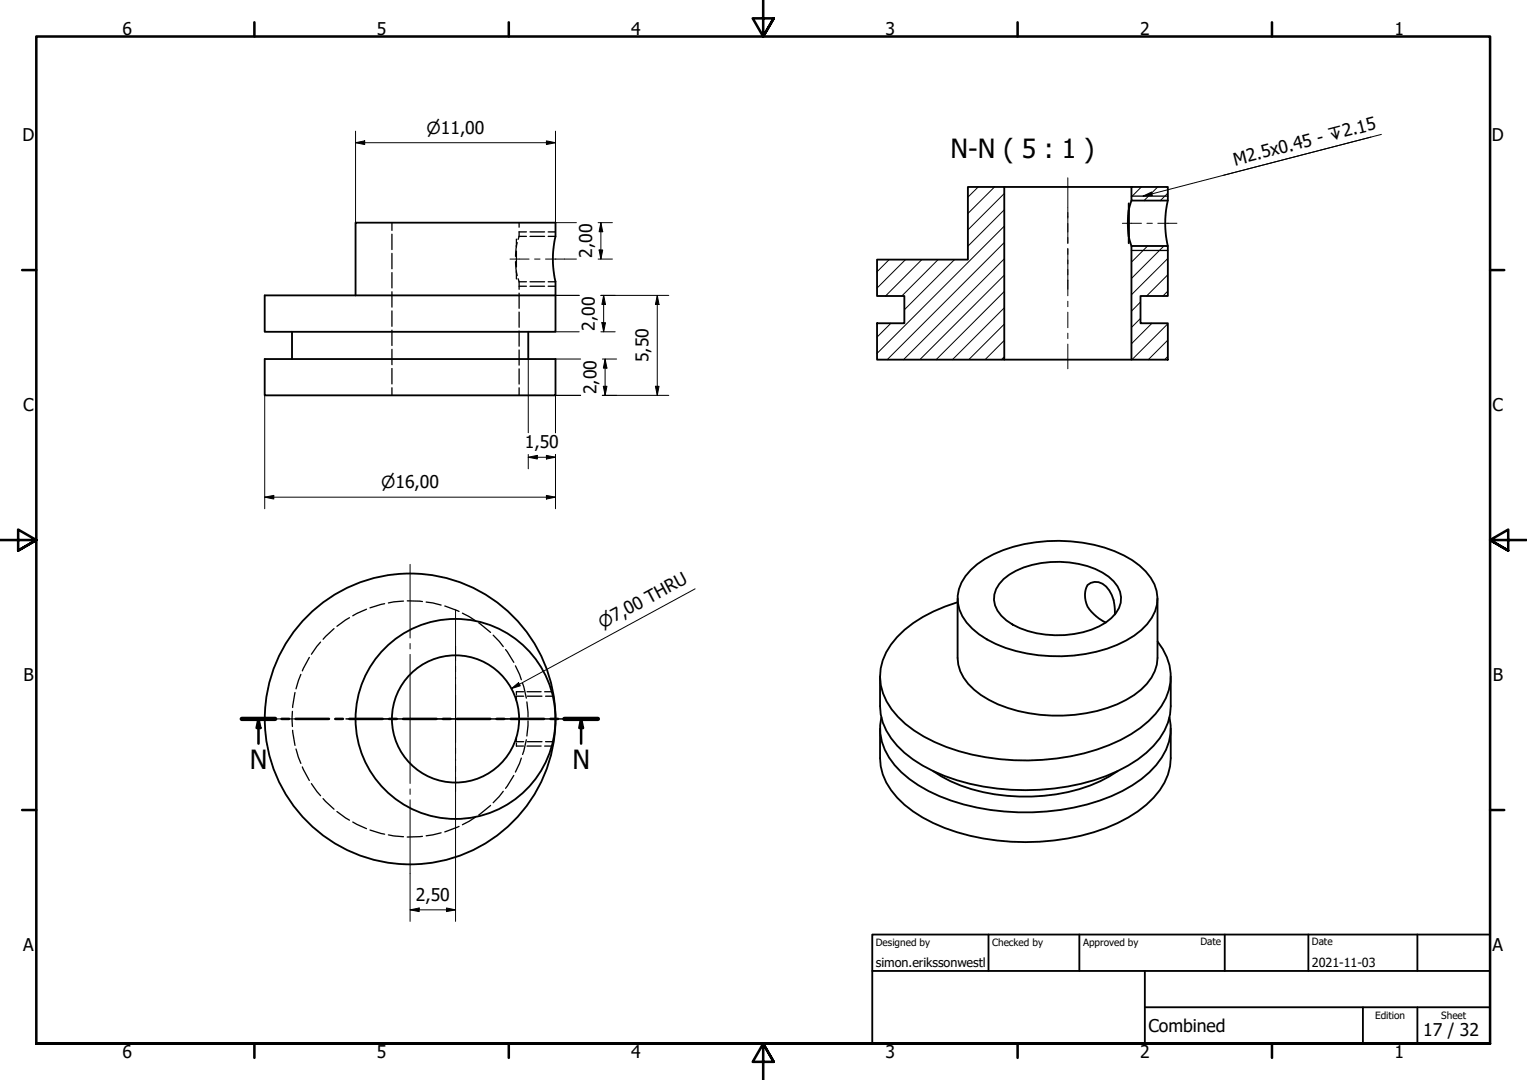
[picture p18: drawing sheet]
<svg xmlns="http://www.w3.org/2000/svg" width="420mm" height="297mm" viewBox="0 0 420 297" stroke-linecap="round" stroke-linejoin="round" font-family="sans-serif">
<defs><g id="words">
<g font-size="7.3">
<text x="261.6" y="43.5">N-N ( 5 : 1 )</text>
<text x="68.7" y="211.5">N</text>
<text x="157.5" y="211.5">N</text>
</g>
<g font-size="4.8">
<text x="33.7" y="9.6">6</text>
<text x="103.7" y="9.6">5</text>
<text x="173.7" y="9.6">4</text>
<text x="243.7" y="9.6">3</text>
<text x="313.7" y="9.6">2</text>
<text x="383.7" y="9.6">1</text>
<text x="6.2" y="38.9">D</text>
<text x="410.5" y="38.9">D</text>
<text x="339.9" y="45.6" transform="rotate(-15 339.9 45.6)">M2.5x0.45 - ↧2.15</text>
<text x="162.9" y="70.9" transform="rotate(-90 162.9 70.9)">2,00</text>
<text x="163.7" y="90.9" transform="rotate(-90 163.7 90.9)">2,00</text>
<text x="178.5" y="99.7" transform="rotate(-90 178.5 99.7)">5,50</text>
<text x="6.4" y="113.2">C</text>
<text x="164.1" y="108.4" transform="rotate(-90 164.1 108.4)">2,00</text>
<text x="410.7" y="113.2">C</text>
<text x="144.4" y="123.3">1,50</text>
<text x="6.4" y="187.4">B</text>
<text x="410.7" y="187.4">B</text>
<text x="114.4" y="247.8">2,50</text>
<text x="6.4" y="261.7">A</text>
<text x="410.7" y="261.7">A</text>
<text x="316" y="283.8">Combined</text>
<text x="391.6" y="285">17 / 32</text>
<text x="33.7" y="290.9">6</text>
<text x="103.7" y="290.9">5</text>
<text x="173.7" y="290.9">4</text>
<text x="243.7" y="290.9">3</text>
<text x="313.7" y="290.9">2</text>
<text x="383.7" y="290.9">1</text>
</g>
<g font-size="4.6">
<text x="117.4" y="36.8">⌀11,00</text>
<text x="104.9" y="134.4">⌀16,00</text>
<text x="165.8" y="173.1" transform="rotate(-28 165.8 173.1)">⌀7,00 THRU</text>
</g>
<g font-size="3.5">
<text x="241" y="266">simon.erikssonwestl</text>
<text x="361" y="266">2021-11-03</text>
</g>
<g font-size="2.8">
<text x="241" y="260.1">Designed by</text>
<text x="273" y="260.1">Checked by</text>
<text x="298" y="260.1">Approved by</text>
<text x="330.3" y="260">Date</text>
<text x="361" y="260">Date</text>
<text x="378.4" y="280.1">Edition</text>
<text x="396.6" y="280.1">Sheet</text>
</g>
</g></defs>
<!-- layer: Hatch (ISO) -->
<g fill="none" stroke="#000" stroke-width=".28">
<path d="M269.2 51.4l-2.9 2.8M273.6 51.4l-7.3 7.3M276.3 57.7l-10 10M276.3 53.2l-10 10M314 51.4l-2.7 2.8M318.6 51.4l-3.8 3.8M321.3 53.1l-2 2.1M244.7 71.4l-3.4 3.3M249.2 71.4l-7.9 7.8M253.6 71.4l-10 10M258.1 71.4l-10 10M262.6 71.4l-13.8 13.8"/>
<path d="M276.3 75.7l-23.2 23.2M276.3 71.2l-27.7 27.7M276.3 66.7l-32.2 32.2M276.3 62.2l-35 35M315.8 67.7l-4.5 4.4M320.3 67.7l-9 8.9M321.3 75.6l-5.8 5.8M321.3 71.1l-10 10M245.1 88.9l-3.8 3.8M276.3 98.1l-.8 .8M276.3 93.6l-5.3 5.3M276.3 89.1l-9.7 9.8"/>
<path d="M276.3 84.7l-14.2 14.2M276.3 80.2l-18.7 18.7M313.8 87.6l-2.5 2.5M313.8 83.1l-2.5 2.5M317 88.9l-5.7 5.7M321.3 98l-.9 .9M321.3 93.5l-5.3 5.4M321.3 89.1l-9.8 9.8M321.3 80.1l-1.3 1.3"/>
</g>
<!-- layer: Hidden (ISO) -->
<g fill="none" stroke="#000" stroke-width=".36">
<path d="M107.8 61.2v2.2M107.8 64.4v4.2M107.8 69.7v4.2M107.8 75v4.2M141.9 72l.4 3.8M142.1 65.8v2.2M142.1 69.1v4.3M142.1 74.5v2.2M142.3 66.7l-.4 3.8M142.6 76.7l.2 .8M142.8 65l-.2 .9M142.8 61.2v1.3"/>
<path d="M142.8 77.5v2.1M142.8 65h2M142.8 77.5h2M142.8 78.7h2M144.8 63.8l-2-.1v1.3M145.8 65h4M145.8 77.5h4M145.8 63.8h4M145.8 78.7h4M150.8 65h2M150.8 77.5h2M150.8 63.8h2"/>
<path d="M150.8 78.7h2M107.8 80.2v4.3M107.8 85.5v4.3M107.8 90.8v4.2M107.8 96.1v4.2M142.8 80.6v4.2M142.8 85.8v4.2M142.8 91v4.2M142.8 96.3v4.1M107.8 101.4v4.2M107.8 106.6v2.1M142.8 101.5v4.1"/>
<path d="M142.8 106.7v2M88.2 176.6l-2.5 3.3M91.9 172.9l-3 2.9M96.2 169.9l-3.5 2.4M100.8 167.6l-3.7 1.8M105.8 166l-4 1.2M111 165.3l-4.1 .5M112.1 165.3l4.1 .1M117.3 165.6l4.1 .8M122.4 166.7l3.9 1.5M127.2 168.6l3.7 2.1M131.7 171.3l3.3 2.6"/>
<path d="M135.7 174.7l2.8 3.1M139.1 178.7l2.3 3.5M80.5 195.7v4.1M81.2 190.5l-.7 4.1M82.8 185.5l-1.4 3.9M85.1 180.8l-1.9 3.7M141.8 183.1l1.6 3.9M141.9 191.8l-.1 .1M142.1 191.9v.8M143.8 187.9l1 4.1M144 190.3h-1.9v.8M144.1 191.5h-2l-.1 .1"/>
<path d="M145 193l.3 4.2M145 190.3h3.9M145.1 191.5h4M145.3 198.3l-.3 4.1M149.9 190.3h1.9M150.1 191.5h2M80.5 200.9l.7 4.1M81.4 206l1.4 4M83.2 210.9l1.9 3.8M85.7 215.5l2.5 3.3M88.9 219.7l3 2.9M138.5 217.6l-2.8 3.2"/>
<path d="M141.4 213.3l-2.3 3.5M141.8 203.6l.1 .1M142 203.8l.1 .2h2M142.1 202.8v.8M142.1 204.4v.8h1.9M143.4 208.5l-1.6 3.9M144.8 203.5l-1 4M145 205.2h3.9M145.1 204h4M149.9 205.2h1.9M150.1 204h2M92.7 223.2l3.5 2.4"/>
<path d="M97.1 226.1l3.7 1.8M101.8 228.3l4 1.1M106.9 229.6l4.1 .5M116.2 230l-4.1 .2M121.4 229.1l-4.1 .8M126.3 227.3l-3.9 1.5M130.9 224.7l-3.7 2.1M135 221.5l-3.3 2.7"/>
</g>
<!-- layer: Visible (ISO) -->
<g fill="none" stroke="#000" stroke-width=".51">
<path d="M276.3 51.4h35M310.6 55.9v11M311.3 51.4h10v3.8h-10zM311.3 55.2a20.1 20.1 0 0 0 0 12.5M321.3 55.2a27.4 27.4 0 0 0 0 12.5M241.3 71.4h25v-20h10v47.5h-35v-10h7.5v-7.5h-7.5zM311.3 67.7h10v13.7h-7.5v7.5h7.5v10h-10zM72.8 81.2h80v10.1h-80zM72.8 98.7h80v10h-80zM80.3 91.3v7.4M97.8 81.2v-20h55v3.8a27.4 27.4 0 0 0 0 12.5v3.7M145.4 91.3v7.4"/>
<path d="M276.3 98.9h35M267.1 156.8a30.2 30.2 0 0 1 17.8-7.7 41.8 41.8 0 0 1 26.7 5 13.3 13.3 0 0 1 6.9 10.3 12.7 12.7 0 0 1-6.4 10.4 40.2 40.2 0 0 1-26.4 5.4 32.6 32.6 0 0 1-18.2-7.3 10.5 10.5 0 0 1-.4-16.1zM276.2 159.2a24.8 24.8 0 0 1 20.6-4.1 16.1 16.1 0 0 1 10.7 6.2 6.6 6.6 0 0 1-1.7 8.7 24 24 0 0 1-18.1 4.5 19.7 19.7 0 0 1-12.2-5.2 6.6 6.6 0 0 1 .7-10.1zM263.5 164.6v16.4a12.8 12.8 0 0 0 6.4 10.2 39.7 39.7 0 0 0 25.9 5.4 34.2 34.2 0 0 0 18.2-6.9 12.2 12.2 0 0 0 4.5-8.7v-16.4M263.5 165.6a37.2 37.2 0 0 0-16.6 9.6 14.9 14.9 0 0 0 .2 21.9 39.5 39.5 0 0 0 20.3 10.4 64.7 64.7 0 0 0 40.9-4 26.2 26.2 0 0 0 12.5-11.4 14.4 14.4 0 0 0-2.3-15.7M306.8 169a9.4 9.4 0 0 0-3.4-8.4 2.98 2.98 0 0 0-3.2-.3 2.98 2.98 0 0 0-1.6 2.6 7 7 0 0 0 3.1 6.7l2.6 1.6M242.1 186.1v8.1a17.2 17.2 0 0 0 6.8 12.9 48 48 0 0 0 25.4 9.8 61 61 0 0 0 36.1-6.3 23.3 23.3 0 0 0 11-11.9l.5-2.2 .2-2.3v-8.1M242.5 197.3a14.9 14.9 0 0 0 3.6 13.1 36.8 36.8 0 0 0 19.1 10.9 64.2 64.2 0 0 0 43.6-3.7 25.7 25.7 0 0 0 12-11.4 13.8 13.8 0 0 0 1-8.9M242.1 200.3v8.2a17.1 17.1 0 0 0 6.8 12.8 48 48 0 0 0 25.4 9.9 61 61 0 0 0 36.1-6.4 23.3 23.3 0 0 0 11-11.8l.5-2.2 .2-2.3v-8.2M256.8 212.1a44.7 44.7 0 0 0 27.1 7 43.8 43.8 0 0 0 23.6-7"/>
<circle cx="112.9" cy="197.7" r="40"/>
<circle cx="125.3" cy="197.7" r="17.5"/>
<circle cx="125.3" cy="197.7" r="27.5"/>
</g>
<!-- layer: Visible Narrow (ISO) -->
<path d="M311.3 53.9h10M311.3 68.9h10" fill="none" stroke="#000" stroke-width=".36"/>
<!-- layer: Section Line (ISO) -->
<g fill="none" stroke="#000" stroke-width=".7">
<path d="M66.5 197.7h9.2M71.1 197.7l.5 2.5h-1zM71.1 197.7v6.8M77.5 197.7h2.1M81.3 197.7h9.2M92.3 197.7h2.1M96.1 197.7h9.2M107.1 197.7h2.1M110.9 197.7h9.2M121.9 197.7h2.1M125.7 197.7h9.2M136.7 197.7h2"/>
<path d="M140.5 197.7h9.2M151.4 197.7h2.1M155.3 197.7h9.2M159.9 197.7l.5 2.5h-1zM159.9 197.7v6.8"/>
</g>
<path d="M66.5 197.7h9.2M155.3 197.7h9.2" fill="none" stroke="#000" stroke-width="1.2"/>
<g fill="#000">
<path d="M71.1 197.7l.5 2.5h-1z" fill-rule="evenodd"/>
<path d="M159.9 197.7l.5 2.5h-1z" fill-rule="evenodd"/>
</g>
<!-- layer: Border (ISO) -->
<g fill="none" stroke="#000" stroke-width=".7">
<path d="M70 6.1v3.9M140 6.1v3.9M210 0v10l-2.9-5h5.8l-2.9 5 2.9-5M280 6.1v3.9M350 6.1v3.9M6.1 74.3h3.9M410 74.3h3.9M0 148.5h10l-5-2.8v5.7l5-2.9-5 2.9M420 148.5h-10l5-2.8v5.7l-5-2.9 5 2.9M6.1 222.8h3.9M410 222.8h3.9M10 287v-277h400v277h-400h400"/>
<path d="M70 287v3.9M140 287v3.9M212.9 292l-2.9-5 2.9 5h-5.8l2.9-5v10M280 287v3.9M350 287v3.9"/>
</g>
<!-- layer: Title (ISO) -->
<path d="M240 257h170v30h-170zM272 257v10M297 257v10M337 257v10M360 257v10M390 257v10M240 267h170M315 277h95M315 267v20M375 277v10M390 277v10" fill="none" stroke="#000" stroke-width=".51"/>
<!-- layer: Centerline (ISO) -->
<g fill="none" stroke="#000" stroke-width=".28">
<path d="M293.8 48.9v8M293.8 57v10M140.3 71.3h5.3M147.1 71.3h1.5M150.1 71.3h5.2M293.8 68.3v13.1M308.8 61.4h5.3M315.6 61.4h1.5M318.6 61.4h5.2M293.8 82.9v1.5M293.8 85.9v4.2M293.8 91.6v1.5"/>
<path d="M293.8 94.6v6.8"/>
</g>
<!-- layer: Center Mark (ISO) -->
<path d="M112.8 155.2v20.3M112.8 177v1.5M112.8 180v35.5M125.3 167.7v60M70.3 197.7h20.3M92.1 197.7h1.5M95.1 197.7h60.2M112.8 217v1.5M112.8 220v20.2" fill="none" stroke="#000" stroke-width=".28"/>
<!-- layer: Dimension (ISO) -->
<g fill="none" stroke="#000" stroke-width=".28">
<path d="M97.8 39.3l2.6-.6v1.1zM97.8 39.3h55M97.8 36.1v25.1M150.3 38.7l2.5 .6-2.5 .5zM152.8 36.1v25.1h5.8M155.3 71.3h3.3M164.6 71.3h3.9M164.6 61.2h3.9M164.8 68.8h1l-.5 2.5zM165.3 61.2l.5 2.5h-1zM165.3 61.2v10.1M145.4 98.7v20.3"/>
<path d="M152.8 81.2h6.6M152.8 91.3h6.6M152.8 98.7h7M165.3 81.2h18.7M165.3 91.3h4M165.6 88.8h1l-.5 2.5zM165.7 98.7h4M166.1 81.2l.5 2.5h-1zM166.1 81.2v10.1M166.5 98.7l.5 2.5h-1zM166.5 98.7v10M180.8 81.2l.5 2.5h-1z"/>
<path d="M180.8 81.2v27.5M72.8 108.7v31.2M159.8 108.7h-7v10.3M165.7 108.7h18.3M166 106.2h1l-.5 2.5zM180.3 106.2h1l-.5 2.5zM72.8 136.7l2.5-.4v1zM72.8 136.7h80M145.4 125.8l2.4-.5v.9zM145.4 125.8h7.4M145.4 125v3.9M150.3 125.3l2.5 .5-2.5 .4z"/>
<path d="M150.3 136.3l2.5 .4-2.5 .6zM152.8 125v14.9M125.3 227.7v25.7M112.8 250.2l2.5-.5v1zM112.8 250.2h12.5M112.8 240.2v13.2M122.9 249.7l2.4 .5-2.4 .5z"/>
</g>
<g fill="#000">
<path d="M97.8 39.3l2.6-.6v1.1z" fill-rule="evenodd"/>
<path d="M150.3 38.7l2.5 .6-2.5 .5z" fill-rule="evenodd"/>
<path d="M164.8 68.8h1l-.5 2.5z" fill-rule="evenodd"/>
<path d="M165.3 61.2l.5 2.5h-1z" fill-rule="evenodd"/>
<path d="M165.6 88.8h1l-.5 2.5z" fill-rule="evenodd"/>
<path d="M166.1 81.2l.5 2.5h-1z" fill-rule="evenodd"/>
<path d="M180.8 81.2l.5 2.5h-1z" fill-rule="evenodd"/>
<path d="M166 106.2h1l-.5 2.5z" fill-rule="evenodd"/>
<path d="M166.5 98.7l.5 2.5h-1z" fill-rule="evenodd"/>
<path d="M180.3 106.2h1l-.5 2.5z" fill-rule="evenodd"/>
<path d="M72.8 136.7l2.5-.4v1z" fill-rule="evenodd"/>
<path d="M145.4 125.8l2.4-.5v.9z" fill-rule="evenodd"/>
<path d="M150.3 125.3l2.5 .5-2.5 .4z" fill-rule="evenodd"/>
<path d="M150.3 136.3l2.5 .4-2.5 .6z" fill-rule="evenodd"/>
<path d="M112.8 250.2l2.5-.5v1z" fill-rule="evenodd"/>
<path d="M122.9 249.7l2.4 .5-2.4 .5z" fill-rule="evenodd"/>
</g>
<!-- layer: Symbol (ISO) -->
<path d="M377.2 37.7l-62.7 16.2M380.1 37l-43.4 11.2M314.5 53.9l2.3-1.1 .3 1zM191.3 162l-50.6 27.4M140.7 189.4l2-1.6 .5 .8z" fill="none" stroke="#000" stroke-width=".28"/>
<g fill="#000">
<path d="M314.5 53.9l2.3-1.1 .3 1z" fill-rule="evenodd"/>
<path d="M140.7 189.4l2-1.6 .5 .8z" fill-rule="evenodd"/>
</g>
<use href="#words"/>
</svg>
